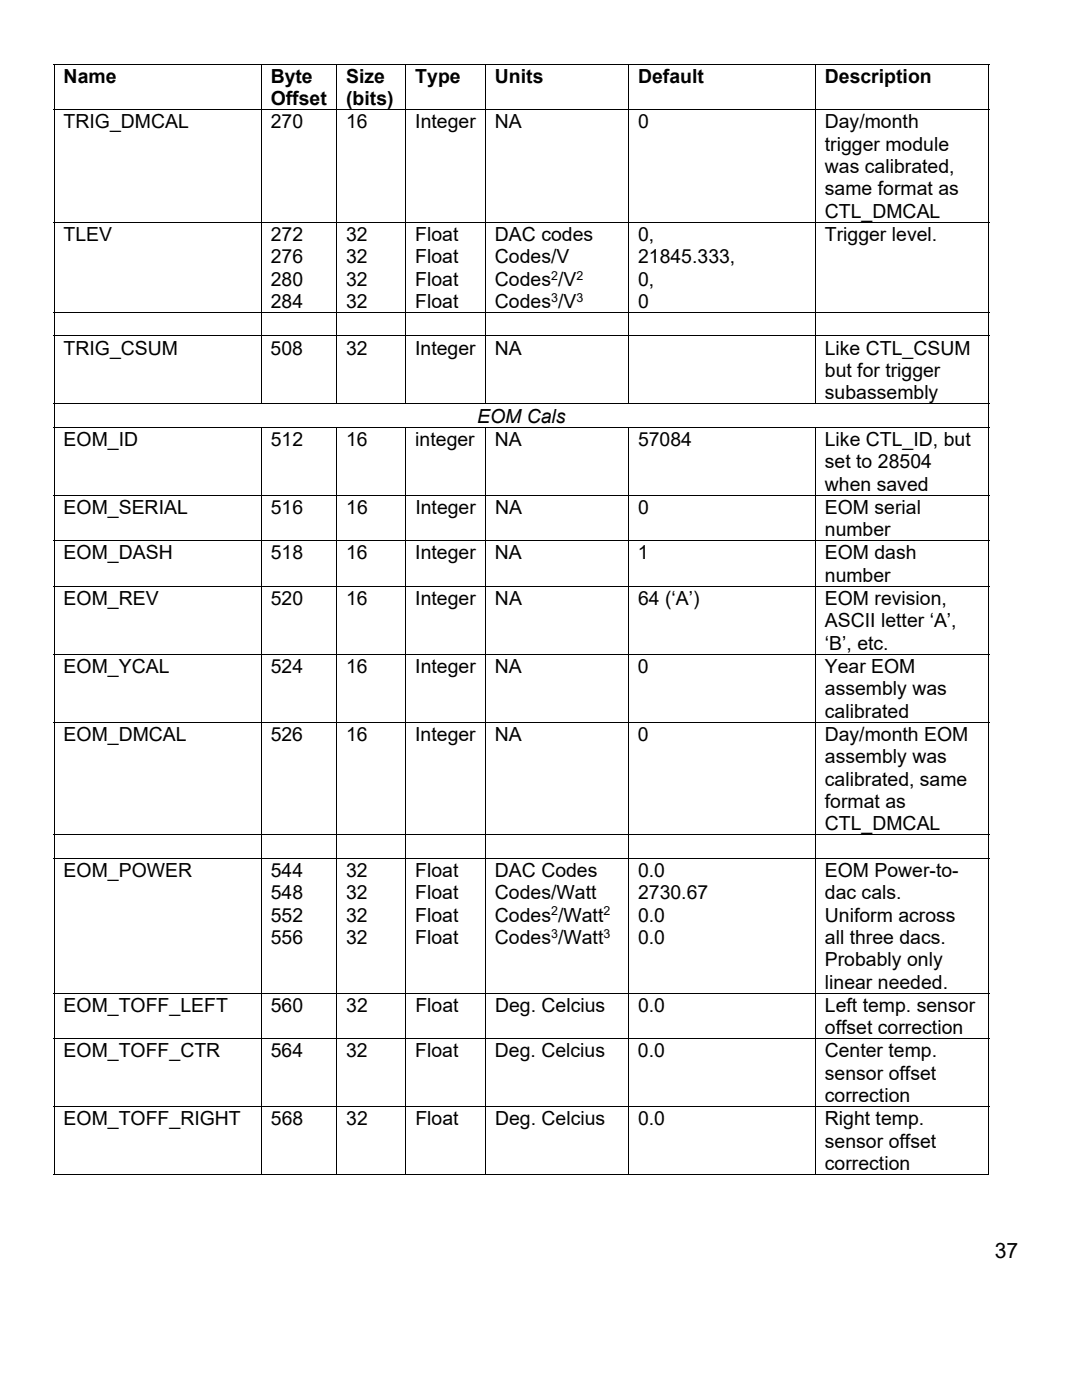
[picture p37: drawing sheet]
<svg xmlns="http://www.w3.org/2000/svg" width="216mm" height="279mm" viewBox="0 0 216 279" stroke-linecap="round" stroke-linejoin="round" font-family="sans-serif">
<defs><g id="words">
<text font-size="4.2" x="198.5" y="251.1">37</text>
<g font-size="3.9">
<text x="12.7" y="16.5">Name</text>
<text x="54" y="16.5">Byte</text>
<text x="69.1" y="16.5">Size</text>
<text x="82.9" y="16.5">Type</text>
<text x="98.8" y="16.5">Units</text>
<text x="127.3" y="16.5">Default</text>
<text x="164.6" y="16.5">Description</text>
<text x="54" y="21">Offset</text>
<text x="69.1" y="21">(bits)</text>
<text x="12.7" y="25.6">TRIG_DMCAL</text>
<text x="54" y="25.6">270</text>
<text x="69.1" y="25.6">16</text>
<text x="82.9" y="25.6">Integer</text>
<text x="98.8" y="25.6">NA</text>
<text x="127.3" y="25.6">0</text>
<text x="164.6" y="25.6">Day/month</text>
<text x="164.6" y="30.1">trigger module</text>
<text x="164.6" y="34.5">was calibrated,</text>
<text x="164.6" y="39">same format as</text>
<text x="164.6" y="43.5">CTL_DMCAL</text>
<text x="12.7" y="48.1">TLEV</text>
<text x="54" y="48.1">272</text>
<text x="54" y="52.6">276</text>
<text x="69.1" y="48.1">32</text>
<text x="69.1" y="52.6">32</text>
<text x="82.9" y="48.1">Float</text>
<text x="82.9" y="52.6">Float</text>
<text x="98.8" y="48.1">DAC codes</text>
<text x="98.8" y="52.6">Codes/V</text>
<text x="127.3" y="48.1">0,</text>
<text x="127.3" y="52.6">21845.333,</text>
<text x="164.6" y="48.1">Trigger level.</text>
<text x="54" y="57">280</text>
<text x="69.1" y="57">32</text>
<text x="82.9" y="57">Float</text>
<text x="98.8" y="57">Codes /V</text>
<text x="127.3" y="57">0,</text>
<text x="54" y="61.5">284</text>
<text x="69.1" y="61.5">32</text>
<text x="82.9" y="61.5">Float</text>
<text x="98.8" y="61.5">Codes /V</text>
<text x="127.3" y="61.5">0</text>
<text x="12.7" y="70.8">TRIG_CSUM</text>
<text x="54" y="70.8">508</text>
<text x="69" y="70.8">32</text>
<text x="82.8" y="70.8">Integer</text>
<text x="98.7" y="70.8">NA</text>
<text x="164.6" y="70.8">Like CTL_CSUM</text>
<text x="164.6" y="75.2">but for trigger</text>
<text x="164.6" y="79.7">subassembly</text>
<text x="12.7" y="89">EOM_ID</text>
<text x="54" y="89">512</text>
<text x="69.1" y="89">16</text>
<text x="82.9" y="89">integer</text>
<text x="95.2" y="84.3">EOM Cals</text>
<text x="98.8" y="89">NA</text>
<text x="127.3" y="89">57084</text>
<text x="164.6" y="89">Like CTL_ID, but</text>
<text x="164.6" y="93.4">set to 28504</text>
<text x="164.6" y="97.9">when saved</text>
<text x="12.7" y="102.5">EOM_SERIAL</text>
<text x="54" y="102.5">516</text>
<text x="69.1" y="102.5">16</text>
<text x="82.9" y="102.5">Integer</text>
<text x="98.8" y="102.5">NA</text>
<text x="127.3" y="102.5">0</text>
<text x="164.6" y="102.5">EOM serial</text>
<text x="164.6" y="107">number</text>
<text x="12.7" y="111.6">EOM_DASH</text>
<text x="54" y="111.6">518</text>
<text x="69.1" y="111.6">16</text>
<text x="82.9" y="111.6">Integer</text>
<text x="98.8" y="111.6">NA</text>
<text x="127.3" y="111.6">1</text>
<text x="164.6" y="111.6">EOM dash</text>
<text x="164.6" y="116.1">number</text>
<text x="12.7" y="120.7">EOM_REV</text>
<text x="54" y="120.7">520</text>
<text x="69.1" y="120.7">16</text>
<text x="82.9" y="120.7">Integer</text>
<text x="98.8" y="120.7">NA</text>
<text x="127.3" y="120.7">64 (‘A’)</text>
<text x="164.6" y="125.2">ASCII letter ‘A’,</text>
<text x="164.6" y="120.7">EOM revision,</text>
<text x="164.6" y="129.7">‘B’, etc.</text>
<text x="12.7" y="134.3">EOM_YCAL</text>
<text x="54" y="134.3">524</text>
<text x="69.1" y="134.3">16</text>
<text x="82.9" y="134.3">Integer</text>
<text x="98.8" y="134.3">NA</text>
<text x="127.3" y="134.3">0</text>
<text x="164.6" y="134.3">Year EOM</text>
<text x="164.6" y="138.7">assembly was</text>
<text x="164.6" y="143.2">calibrated</text>
<text x="12.7" y="147.8">EOM_DMCAL</text>
<text x="54" y="147.8">526</text>
<text x="69.1" y="147.8">16</text>
<text x="82.9" y="147.8">Integer</text>
<text x="98.7" y="147.8">NA</text>
<text x="127.3" y="147.8">0</text>
<text x="164.6" y="147.8">Day/month EOM</text>
<text x="164.6" y="152.3">assembly was</text>
<text x="164.6" y="156.8">calibrated, same</text>
<text x="164.6" y="161.2">format as</text>
<text x="164.6" y="165.7">CTL_DMCAL</text>
<text x="12.7" y="175">EOM_POWER</text>
<text x="54" y="179.5">548</text>
<text x="54" y="175">544</text>
<text x="69.1" y="175">32</text>
<text x="69.1" y="179.5">32</text>
<text x="82.9" y="175">Float</text>
<text x="82.9" y="179.5">Float</text>
<text x="98.8" y="175">DAC Codes</text>
<text x="98.8" y="179.4">Codes/Watt</text>
<text x="127.3" y="175">0.0</text>
<text x="127.3" y="179.5">2730.67</text>
<text x="164.6" y="175">EOM Power-to-</text>
<text x="164.6" y="179.5">dac cals.</text>
<text x="54" y="183.9">552</text>
<text x="69.1" y="183.9">32</text>
<text x="82.9" y="183.9">Float</text>
<text x="98.8" y="183.9">Codes /Watt</text>
<text x="127.3" y="183.9">0.0</text>
<text x="164.6" y="183.9">Uniform across</text>
<text x="54" y="188.4">556</text>
<text x="69.1" y="188.4">32</text>
<text x="82.9" y="188.4">Float</text>
<text x="98.8" y="188.4">Codes /Watt</text>
<text x="127.3" y="188.4">0.0</text>
<text x="164.6" y="188.4">all three dacs.</text>
<text x="164.6" y="192.8">Probably only</text>
<text x="164.6" y="197.3">linear needed.</text>
<text x="12.7" y="201.9">EOM_TOFF_LEFT</text>
<text x="54" y="201.9">560</text>
<text x="69.1" y="201.9">32</text>
<text x="82.9" y="201.9">Float</text>
<text x="98.8" y="201.9">Deg. Celcius</text>
<text x="127.3" y="201.9">0.0</text>
<text x="164.6" y="201.9">Left temp. sensor</text>
<text x="164.6" y="206.4">offset correction</text>
<text x="12.7" y="211">EOM_TOFF_CTR</text>
<text x="54" y="211">564</text>
<text x="69.1" y="211">32</text>
<text x="82.9" y="211">Float</text>
<text x="98.8" y="211">Deg. Celcius</text>
<text x="127.3" y="211">0.0</text>
<text x="164.6" y="211">Center temp.</text>
<text x="164.6" y="215.5">sensor offset</text>
<text x="164.6" y="220">correction</text>
<text x="12.7" y="224.6">EOM_TOFF_RIGHT</text>
<text x="54.1" y="224.6">568</text>
<text x="69.1" y="224.6">32</text>
<text x="82.9" y="224.6">Float</text>
<text x="98.8" y="224.6">Deg. Celcius</text>
<text x="127.3" y="224.6">0.0</text>
<text x="164.6" y="224.6">Right temp.</text>
<text x="164.6" y="229.1">sensor offset</text>
<text x="164.6" y="233.5">correction</text>
</g>
<g font-size="2.5">
<text x="110" y="55.8">2</text>
<text x="115" y="55.8">2</text>
<text x="110" y="60.3">3</text>
<text x="115" y="60.3">3</text>
<text x="110" y="182.7">2</text>
<text x="120.4" y="182.7">2</text>
<text x="110" y="187.1">3</text>
<text x="120.4" y="187.1">3</text>
</g>
</g></defs>
<path d="M10.7 12.7h.2v.2h-.2zM197.2 12.7h.2v.2h-.2zM197.2 234.4h.2v.1h-.2z" fill="#000"/>
<g fill="none" stroke="#000" stroke-width=".2">
<path d="M10.7 12.8h186.7M10.8 12.9v8.9M52.1 12.9v8.9M67.2 12.9v8.9M81 12.9v8.9M96.9 12.9v8.9M125.4 12.9v8.9M162.7 12.9v8.9M197.3 12.9v8.9M10.7 21.9h186.7M10.8 22v22.3M52.1 22v22.3"/>
<path d="M67.2 22v22.3M81 22v22.3M96.9 22v22.3M125.4 22v22.3M162.7 22v22.3M197.3 22v22.3M10.7 44.4h186.7M10.8 44.4v17.9M52.1 44.4v17.9M67.2 44.4v17.9M81 44.4v17.9M96.9 44.4v17.9"/>
<path d="M125.4 44.4v17.9M162.7 44.4v17.9M197.3 44.4v17.9M10.7 62.4h186.7M10.7 67h186.7M10.8 62.5v4.5M10.8 67.1v13.4M52.1 62.5v4.5M52.1 67.1v13.4M67.2 62.5v4.5M67.2 67.1v13.4M81 62.5v4.5"/>
<path d="M81 67.1v13.4M96.9 62.5v4.5M96.9 67.1v13.4M125.4 62.5v4.5M125.4 67.1v13.4M162.7 62.5v4.5M162.7 67.1v13.4M197.3 62.5v4.5M197.3 67.1v13.4M10.7 80.6h186.7M10.7 85.2h186.7M10.7 98.8h186.7"/>
<path d="M10.8 80.7v4.5M10.8 85.3v13.4M10.8 98.9v8.9M52.1 85.3v13.4M52.1 98.9v8.9M67.2 85.3v13.4M67.2 98.9v8.9M81 85.3v13.4M81 98.9v8.9M96.9 85.3v13.4M96.9 98.9v8.9M125.4 85.3v13.4"/>
<path d="M125.4 98.9v8.9M162.7 85.3v13.4M162.7 98.9v8.9M197.3 80.7v4.5M197.3 85.3v13.4M197.3 98.9v8.9M10.7 107.9h186.7M10.7 117h186.7M10.8 108v8.9M10.8 117.1v13.4M52.1 108v8.9M52.1 117.1v13.4"/>
<path d="M67.2 108v8.9M67.2 117.1v13.4M81 108v8.9M81 117.1v13.4M96.9 108v8.9M96.9 117.1v13.4M125.4 108v8.9M125.4 117.1v13.4M162.7 108v8.9M162.7 117.1v13.4M197.3 108v8.9M197.3 117.1v13.4"/>
<path d="M10.7 130.6h186.7M10.8 130.7v13.3M52.1 130.7v13.3M67.2 130.7v13.3M81 130.7v13.3M96.9 130.7v13.3M125.4 130.7v13.3M162.7 130.7v13.3M197.3 130.7v13.3M10.7 144.1h186.7M10.8 144.2v22.3M52.1 144.2v22.3"/>
<path d="M67.2 144.2v22.3M81 144.2v22.3M96.9 144.2v22.3M125.4 144.2v22.3M162.7 144.2v22.3M197.3 144.2v22.3M10.7 166.6h186.7M10.7 171.3h186.7M10.8 166.7v4.5M10.8 171.3v26.8M52.1 166.7v4.5M52.1 171.3v26.8"/>
<path d="M67.2 166.7v4.5M67.2 171.3v26.8M81 166.7v4.5M81 171.3v26.8M96.9 166.7v4.5M96.9 171.3v26.8M125.4 166.7v4.5M125.4 171.3v26.8M162.7 166.7v4.5M162.7 171.3v26.8M197.3 166.7v4.5M197.3 171.3v26.8"/>
<path d="M10.7 198.2h186.7M10.8 198.3v8.9M52.1 198.3v8.9M67.2 198.3v8.9M81 198.3v8.9M96.9 198.3v8.9M125.4 198.3v8.9M162.7 198.3v8.9M197.3 198.3v8.9M10.7 207.3h186.7M10.8 207.4v13.4M52.1 207.4v13.4"/>
<path d="M67.2 207.4v13.4M81 207.4v13.4M96.9 207.4v13.4M125.4 207.4v13.4M162.7 207.4v13.4M197.3 207.4v13.4M10.7 220.9h186.7M10.7 234.4h41.3M10.8 221v13.5M52.1 221v13.5M52.2 234.4h14.9M67.2 221v13.5"/>
<path d="M67.2 234.4h13.7M81 221v13.5M81 234.4h15.8M96.9 221v13.5M96.9 234.4h28.4M125.4 221v13.5M125.5 234.4h37.1M162.7 221v13.5M162.8 234.4h34.4M197.3 221v13.5"/>
</g>
<use href="#words"/>
</svg>
